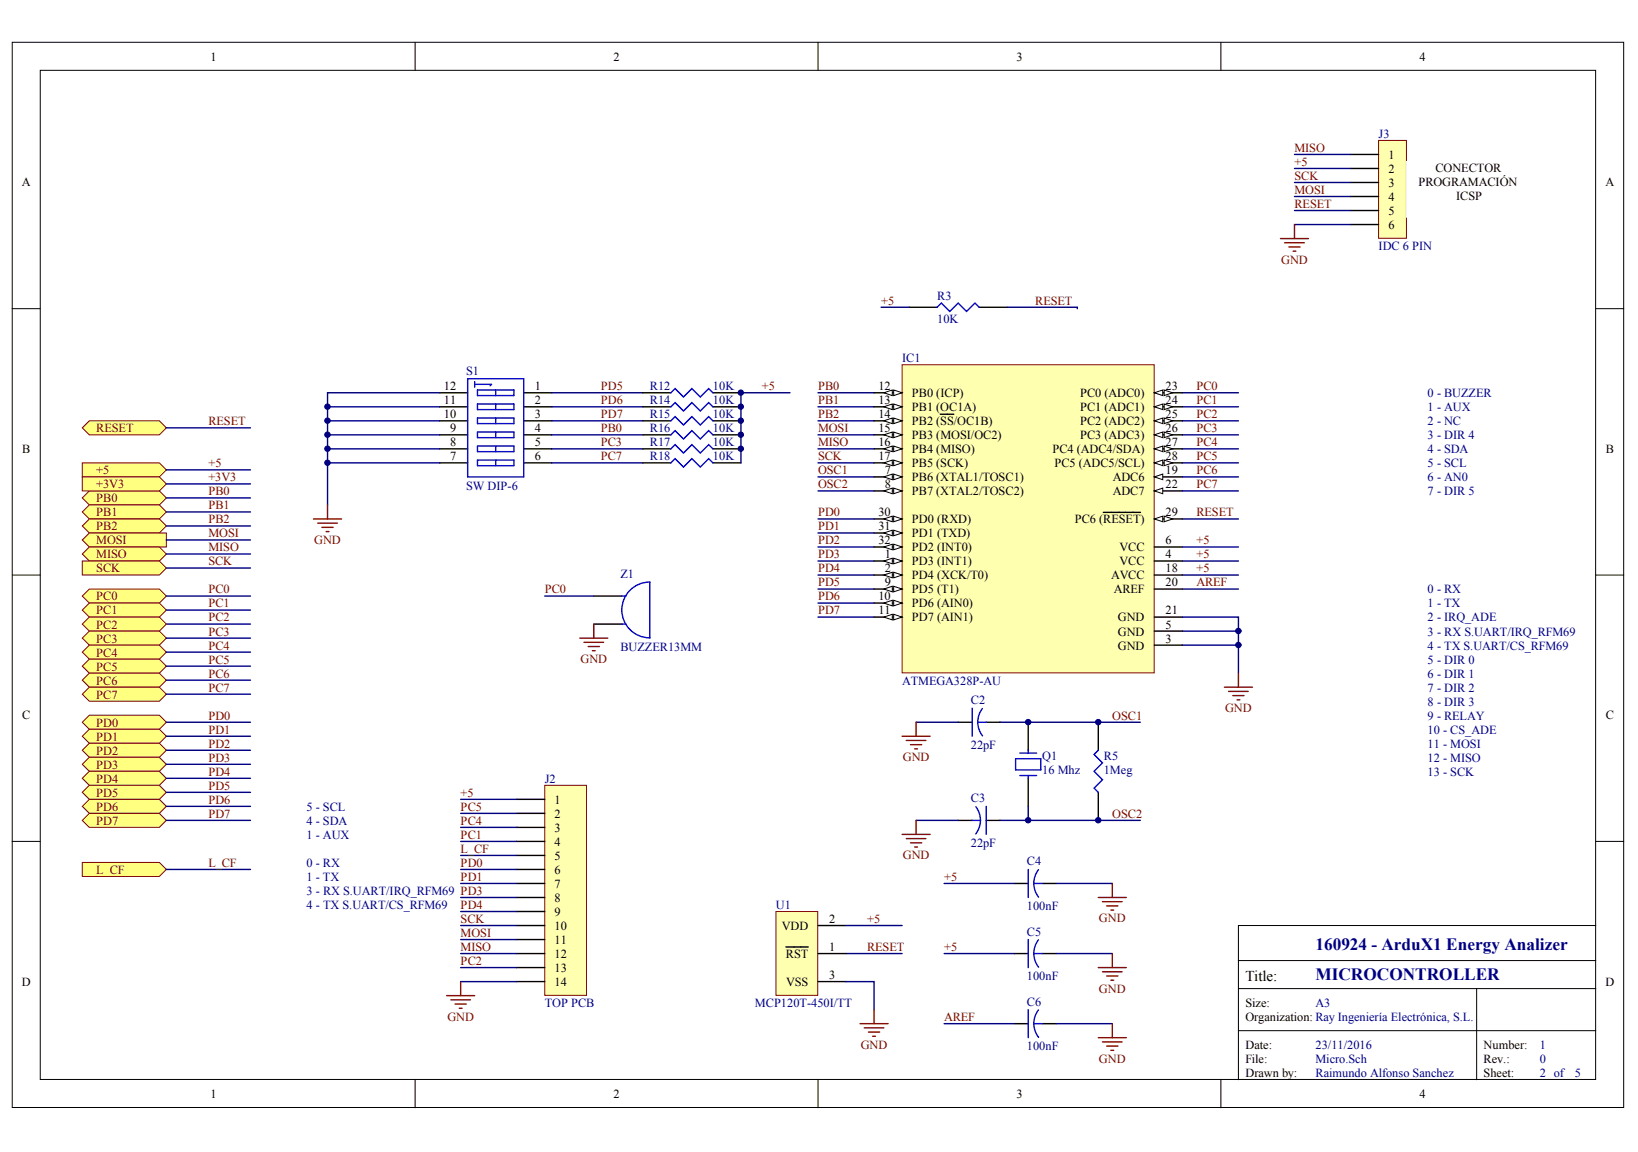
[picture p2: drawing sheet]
<svg xmlns="http://www.w3.org/2000/svg" width="289mm" height="203mm" viewBox="0 0 289 203" stroke-linecap="round" stroke-linejoin="round" font-family="sans-serif">
<defs><g id="words">
<g font-size="3" fill="#000080">
<text x="232" y="167.5">160924 - ArduX1 Energy Analizer</text>
<text x="232" y="172.9">MICROCONTROLLER</text>
</g>
<text font-size="2.6" x="219.7" y="173">Title:</text>
<g font-size="2.2">
<text x="37.2" y="10.7">1</text>
<text x="108.2" y="10.7">2</text>
<text x="179.3" y="10.7">3</text>
<text x="250.4" y="10.7">4</text>
<text x="244.9" y="28">1</text>
<text x="3.9" y="32.9">A</text>
<text x="244.9" y="30.5">2</text>
<text x="244.9" y="33">3</text>
<text x="244.9" y="35.4">4</text>
<text x="250.2" y="32.8">PROGRAMACIÓN</text>
<text x="253.2" y="30.4">CONECTOR</text>
<text x="256.9" y="35.2">ICSP</text>
<text x="283.2" y="32.9">A</text>
<text x="244.9" y="37.9">5</text>
<text x="244.9" y="40.4">6</text>
<text x="78.3" y="68.8">12</text>
<text x="78.3" y="71.3">11</text>
<text x="94.4" y="68.8">1</text>
<text x="94.4" y="71.3">2</text>
<text x="154.9" y="68.8">12</text>
<text x="154.9" y="71.3">13</text>
<text x="160.9" y="70.1">PB0 (ICP)</text>
<text x="190.5" y="70.1">PC0 (ADC0)</text>
<text x="205.6" y="68.8">23</text>
<text x="205.6" y="71.3">24</text>
<text x="78.3" y="73.8">10</text>
<text x="79.4" y="76.2">9</text>
<text x="94.4" y="73.8">3</text>
<text x="94.4" y="76.2">4</text>
<text x="154.9" y="73.8">14</text>
<text x="154.9" y="76.2">15</text>
<text x="160.9" y="72.5">PB1 (OC1A)</text>
<text x="160.9" y="75">PB2 (SS/OC1B)</text>
<text x="160.9" y="77.5">PB3 (MOSI/OC2)</text>
<text x="190.5" y="72.5">PC1 (ADC1)</text>
<text x="190.5" y="75">PC2 (ADC2)</text>
<text x="190.5" y="77.5">PC3 (ADC3)</text>
<text x="205.6" y="73.8">25</text>
<text x="205.6" y="76.2">26</text>
<text x="3.9" y="79.9">B</text>
<text x="79.4" y="78.7">8</text>
<text x="79.4" y="81.2">7</text>
<text x="94.4" y="78.7">5</text>
<text x="94.4" y="81.2">6</text>
<text x="154.9" y="78.7">16</text>
<text x="154.9" y="81.2">17</text>
<text x="156.1" y="83.7">7</text>
<text x="160.9" y="80">PB4 (MISO)</text>
<text x="160.9" y="82.4">PB5 (SCK)</text>
<text x="185.6" y="80">PC4 (ADC4/SDA)</text>
<text x="186" y="82.4">PC5 (ADC5/SCL)</text>
<text x="205.6" y="78.7">27</text>
<text x="205.6" y="81.2">28</text>
<text x="205.6" y="83.7">19</text>
<text x="283.2" y="79.9">B</text>
<text x="156.1" y="86.1">8</text>
<text x="160.9" y="84.9">PB6 (XTAL1/TOSC1)</text>
<text x="160.9" y="87.4">PB7 (XTAL2/TOSC2)</text>
<text x="196.3" y="84.9">ADC6</text>
<text x="196.3" y="87.4">ADC7</text>
<text x="205.6" y="86.1">22</text>
<text x="154.9" y="91.1">30</text>
<text x="154.9" y="93.6">31</text>
<text x="160.9" y="92.3">PD0 (RXD)</text>
<text x="160.9" y="94.8">PD1 (TXD)</text>
<text x="189.6" y="92.3">PC6 (RESET)</text>
<text x="205.6" y="91.1">29</text>
<text x="154.9" y="96">32</text>
<text x="156.1" y="98.5">1</text>
<text x="156.1" y="101">2</text>
<text x="160.9" y="97.3">PD2 (INT0)</text>
<text x="160.9" y="99.7">PD3 (INT1)</text>
<text x="197.5" y="97.3">VCC</text>
<text x="197.5" y="99.7">VCC</text>
<text x="205.6" y="96">6</text>
<text x="205.6" y="101">18</text>
<text x="205.6" y="98.5">4</text>
<text x="154.9" y="105.9">10</text>
<text x="156.1" y="103.4">9</text>
<text x="160.9" y="102.2">PD4 (XCK/T0)</text>
<text x="160.9" y="104.7">PD5 (T1)</text>
<text x="160.9" y="107.2">PD6 (AIN0)</text>
<text x="196" y="102.2">AVCC</text>
<text x="196.5" y="104.7">AREF</text>
<text x="205.6" y="103.4">20</text>
<text x="154.9" y="108.4">11</text>
<text x="160.9" y="109.6">PD7 (AIN1)</text>
<text x="197.2" y="112.1">GND</text>
<text x="197.2" y="109.6">GND</text>
<text x="205.6" y="110.9">5</text>
<text x="205.6" y="108.4">21</text>
<text x="205.6" y="113.3">3</text>
<text x="197.2" y="114.6">GND</text>
<text x="3.9" y="126.9">C</text>
<text x="283.2" y="126.9">C</text>
<text x="97.8" y="141.8">1</text>
<text x="97.8" y="144.2">2</text>
<text x="97.8" y="146.7">3</text>
<text x="97.8" y="149.2">4</text>
<text x="97.8" y="151.7">5</text>
<text x="97.8" y="154.1">6</text>
<text x="97.8" y="156.6">7</text>
<text x="97.8" y="159.1">8</text>
<text x="97.8" y="161.6">9</text>
<text x="97.8" y="164">10</text>
<text x="97.8" y="166.5">11</text>
<text x="137.9" y="164">VDD</text>
<text x="146.3" y="167.7">1</text>
<text x="146.3" y="162.8">2</text>
<text x="3.9" y="173.8">D</text>
<text x="97.8" y="169">12</text>
<text x="97.8" y="171.4">13</text>
<text x="97.8" y="173.9">14</text>
<text x="138.6" y="169">RST</text>
<text x="138.7" y="173.9">VSS</text>
<text x="146.3" y="172.7">3</text>
<text x="283.2" y="173.8">D</text>
<text x="219.7" y="177.6">Size:</text>
<text x="219.7" y="180.1">Organization: Ray Ingeniería Electrónica, S.L.</text>
<text x="219.7" y="185">Date:</text>
<text x="261.7" y="185">Number:</text>
<text x="219.7" y="187.5">File:</text>
<text x="219.7" y="190">Drawn by:</text>
<text x="261.7" y="190">Sheet:</text>
<text x="261.7" y="187.5">Rev.:</text>
<text x="37.2" y="193.7">1</text>
<text x="108.2" y="193.7">2</text>
<text x="179.3" y="193.7">3</text>
<text x="250.4" y="193.7">4</text>
</g>
<g font-size="2.2" fill="#800000">
<text x="228.3" y="29.3">+5</text>
<text x="228.3" y="26.8">MISO</text>
<text x="228.3" y="31.7">SCK</text>
<text x="228.3" y="34.2">MOSI</text>
<text x="228.3" y="36.7">RESET</text>
<text x="226" y="46.5">GND</text>
<text x="155.4" y="53.7">+5</text>
<text x="182.6" y="53.7">RESET</text>
<text x="106" y="71.3">PD6</text>
<text x="106" y="68.8">PD5</text>
<text x="134.4" y="68.8">+5</text>
<text x="144.3" y="68.8">PB0</text>
<text x="144.3" y="71.3">PB1</text>
<text x="211" y="68.8">PC0</text>
<text x="211" y="71.3">PC1</text>
<text x="17" y="76.2">RESET</text>
<text x="36.8" y="75">RESET</text>
<text x="106" y="76.2">PB0</text>
<text x="106" y="73.8">PD7</text>
<text x="144.3" y="73.8">PB2</text>
<text x="144.3" y="76.2">MOSI</text>
<text x="211" y="73.8">PC2</text>
<text x="211" y="76.2">PC3</text>
<text x="17" y="83.7">+5</text>
<text x="36.8" y="82.4">+5</text>
<text x="106" y="78.7">PC3</text>
<text x="106" y="81.2">PC7</text>
<text x="144.3" y="83.7">OSC1</text>
<text x="144.3" y="78.7">MISO</text>
<text x="144.3" y="81.2">SCK</text>
<text x="211" y="78.7">PC4</text>
<text x="211" y="81.2">PC5</text>
<text x="211" y="83.7">PC6</text>
<text x="17" y="88.6">PB0</text>
<text x="17" y="86.1">+3V3</text>
<text x="36.8" y="87.4">PB0</text>
<text x="36.8" y="89.8">PB1</text>
<text x="36.8" y="84.9">+3V3</text>
<text x="144.3" y="86.1">OSC2</text>
<text x="211" y="86.1">PC7</text>
<text x="17" y="91.1">PB1</text>
<text x="17" y="93.6">PB2</text>
<text x="36.8" y="94.8">MOSI</text>
<text x="36.8" y="92.3">PB2</text>
<text x="55.4" y="96">GND</text>
<text x="144.3" y="91.1">PD0</text>
<text x="144.3" y="93.6">PD1</text>
<text x="211" y="91.1">RESET</text>
<text x="17" y="96">MOSI</text>
<text x="17" y="98.5">MISO</text>
<text x="17" y="101">SCK</text>
<text x="36.8" y="99.7">SCK</text>
<text x="36.8" y="97.3">MISO</text>
<text x="144.3" y="96">PD2</text>
<text x="144.3" y="98.5">PD3</text>
<text x="144.3" y="101">PD4</text>
<text x="211" y="98.5">+5</text>
<text x="211" y="101">+5</text>
<text x="211" y="96">+5</text>
<text x="17" y="105.9">PC0</text>
<text x="36.8" y="104.7">PC0</text>
<text x="36.8" y="107.2">PC1</text>
<text x="96.1" y="104.7">PC0</text>
<text x="144.3" y="103.4">PD5</text>
<text x="144.3" y="105.9">PD6</text>
<text x="211" y="103.4">AREF</text>
<text x="17" y="108.4">PC1</text>
<text x="17" y="110.9">PC2</text>
<text x="17" y="113.3">PC3</text>
<text x="36.8" y="109.6">PC2</text>
<text x="36.8" y="112.1">PC3</text>
<text x="144.3" y="108.4">PD7</text>
<text x="17" y="115.8">PC4</text>
<text x="17" y="118.3">PC5</text>
<text x="36.8" y="114.6">PC4</text>
<text x="36.8" y="117">PC5</text>
<text x="36.8" y="119.5">PC6</text>
<text x="102.4" y="117">GND</text>
<text x="17" y="120.8">PC6</text>
<text x="17" y="123.2">PC7</text>
<text x="36.8" y="122">PC7</text>
<text x="216.1" y="125.6">GND</text>
<text x="17" y="128.2">PD0</text>
<text x="17" y="130.6">PD1</text>
<text x="36.8" y="126.9">PD0</text>
<text x="36.8" y="129.4">PD1</text>
<text x="36.8" y="131.9">PD2</text>
<text x="196.2" y="126.9">OSC1</text>
<text x="17" y="133.1">PD2</text>
<text x="17" y="135.6">PD3</text>
<text x="36.8" y="134.4">PD3</text>
<text x="36.8" y="136.8">PD4</text>
<text x="159.2" y="134.3">GND</text>
<text x="17" y="138.1">PD4</text>
<text x="17" y="140.5">PD5</text>
<text x="17" y="143">PD6</text>
<text x="36.8" y="139.3">PD5</text>
<text x="36.8" y="141.8">PD6</text>
<text x="81.3" y="143">PC5</text>
<text x="81.3" y="140.5">+5</text>
<text x="17" y="145.5">PD7</text>
<text x="36.8" y="144.2">PD7</text>
<text x="81.3" y="145.5">PC4</text>
<text x="81.3" y="148">PC1</text>
<text x="196.2" y="144.2">OSC2</text>
<text x="17" y="154.1">L_CF</text>
<text x="36.8" y="152.9">L_CF</text>
<text x="81.3" y="152.9">PD0</text>
<text x="81.3" y="155.4">PD1</text>
<text x="81.3" y="150.4">L_CF</text>
<text x="159.2" y="151.6">GND</text>
<text x="166.5" y="155.4">+5</text>
<text x="81.3" y="160.3">PD4</text>
<text x="81.3" y="162.8">SCK</text>
<text x="81.3" y="165.3">MOSI</text>
<text x="81.3" y="167.7">MISO</text>
<text x="152.9" y="167.7">RESET</text>
<text x="152.9" y="162.8">+5</text>
<text x="166.5" y="167.7">+5</text>
<text x="193.8" y="162.7">GND</text>
<text x="81.3" y="170.2">PC2</text>
<text x="193.8" y="175.1">GND</text>
<text x="78.9" y="180">GND</text>
<text x="151.8" y="185">GND</text>
<text x="166.5" y="180.1">AREF</text>
<text x="193.8" y="187.4">GND</text>
</g>
<g font-size="2.2" fill="#000080">
<text x="243.2" y="24.3">J3</text>
<text x="243.2" y="44.1">IDC 6 PIN</text>
<text x="165.3" y="53">R3</text>
<text x="165.3" y="57">10K</text>
<text x="159.1" y="63.9">IC1</text>
<text x="82.2" y="66.1">S1</text>
<text x="114.6" y="68.8">R12</text>
<text x="114.6" y="71.3">R14</text>
<text x="125.7" y="68.8">10K</text>
<text x="125.7" y="71.3">10K</text>
<text x="251.8" y="70.1">0 - BUZZER</text>
<text x="114.6" y="73.8">R15</text>
<text x="114.6" y="76.2">R16</text>
<text x="125.7" y="73.8">10K</text>
<text x="125.7" y="76.2">10K</text>
<text x="251.8" y="72.5">1 - AUX</text>
<text x="251.8" y="75">2 - NC</text>
<text x="251.8" y="77.5">3 - DIR 4</text>
<text x="114.6" y="78.7">R17</text>
<text x="114.6" y="81.2">R18</text>
<text x="125.7" y="78.7">10K</text>
<text x="125.7" y="81.2">10K</text>
<text x="251.8" y="80">4 - SDA</text>
<text x="251.8" y="82.4">5 - SCL</text>
<text x="82.2" y="86.4">SW DIP-6</text>
<text x="251.8" y="84.9">6 - AN0</text>
<text x="251.8" y="87.4">7 - DIR 5</text>
<text x="109.4" y="102">Z1</text>
<text x="251.8" y="104.7">0 - RX</text>
<text x="251.8" y="107.2">1 - TX</text>
<text x="251.8" y="109.6">2 - IRQ_ADE</text>
<text x="251.8" y="112.1">3 - RX S.UART/IRQ_RFM69</text>
<text x="109.4" y="114.8">BUZZER13MM</text>
<text x="251.8" y="114.6">4 - TX S.UART/CS_RFM69</text>
<text x="251.8" y="117">5 - DIR 0</text>
<text x="251.8" y="119.5">6 - DIR 1</text>
<text x="159.1" y="120.8">ATMEGA328P-AU</text>
<text x="171.2" y="124.2">C2</text>
<text x="251.8" y="122">7 - DIR 2</text>
<text x="251.8" y="124.5">8 - DIR 3</text>
<text x="251.8" y="126.9">9 - RELAY</text>
<text x="251.8" y="129.4">10 - CS_ADE</text>
<text x="251.8" y="131.9">11 - MOSI</text>
<text x="171.2" y="132.1">22pF</text>
<text x="183.8" y="134.1">Q1</text>
<text x="183.8" y="136.6">16 Mhz</text>
<text x="194.7" y="134.1">R5</text>
<text x="194.7" y="136.6">1Meg</text>
<text x="251.8" y="134.4">12 - MISO</text>
<text x="251.8" y="136.8">13 - SCK</text>
<text x="54.1" y="143">5 - SCL</text>
<text x="96.1" y="138.1">J2</text>
<text x="171.2" y="141.5">C3</text>
<text x="54.1" y="145.5">4 - SDA</text>
<text x="54.1" y="148">1 - AUX</text>
<text x="171.2" y="149.4">22pF</text>
<text x="54.1" y="152.9">0 - RX</text>
<text x="54.1" y="155.4">1 - TX</text>
<text x="181.1" y="152.7">C4</text>
<text x="54.1" y="157.8">3 - RX S.UART/IRQ_RFM69 PD3</text>
<text x="54.1" y="160.3">4 - TX S.UART/CS_RFM69</text>
<text x="136.9" y="160.3">U1</text>
<text x="181.1" y="160.6">100nF</text>
<text x="181.1" y="165">C5</text>
<text x="181.1" y="172.9">100nF</text>
<text x="96.1" y="177.6">TOP PCB</text>
<text x="133.2" y="177.6">MCP120T-450I/TT</text>
<text x="181.1" y="177.4">C6</text>
<text x="232" y="177.6">A3</text>
<text x="181.1" y="185.3">100nF</text>
<text x="232" y="185">23/11/2016</text>
<text x="271.6" y="185">1</text>
<text x="232" y="187.5">Micro.Sch</text>
<text x="232" y="190">Raimundo Alfonso Sanchez</text>
<text x="271.6" y="187.5">0</text>
<text x="271.6" y="190">2 of</text>
<text x="277.8" y="190">5</text>
</g>
</g></defs>
<g fill="#fff" stroke="#000" stroke-width=".18">
<path d="M2.2 7.5h284.2v187.9h-284.2z"/>
<path d="M7.1 12.4h274.4v178h-274.4z"/>
</g>
<g fill="none" stroke="#000" stroke-width=".18">
<path d="M73.2 7.5v4.9M144.3 7.5v4.9M215.4 7.5v4.9M2.2 54.4h4.9M281.5 54.4h4.9M2.2 101.4h4.9M281.5 101.4h4.9M2.2 148.4h4.9M281.5 148.4h4.9M218.4 174.4h63.1M281.5 169.4h-63.1v21.1M73.2 190.5v4.9"/>
<path d="M144.3 190.5v4.9M215.4 190.5v4.9M218.4 181.8h63.1M260.5 181.8v8.7"/>
</g>
<path d="M169 127.4h2.5M174 127.4h2.4M181.4 127.4v4.9M181.4 137.3v4.9M169 144.7h2.5M174 144.7h2.4M178.9 155.8h2.5M183.8 155.8h2.5" fill="none" stroke="#000" stroke-width=".25"/>
<g fill="none" stroke="#00f" stroke-width=".25">
<path d="M171.5 124.9v5M172.5 127.4h1.5M172.5 127.4a3.9 3.9 0 0 0 .8 2.4M173.3 125a3.9 3.9 0 0 0-.8 2.4M179.1 133.8h4.5v2h-4.5zM179.9 132.8h2.9M179.9 136.8h2.9M181.4 132.3v.5M181.4 136.8v.5M171.5 144.7h1.5M172.1 142.3a3.9 3.9 0 0 1 .8 2.4M172.9 144.7a3.9 3.9 0 0 1-.8 2.4"/>
<path d="M174 142.2v5M181.4 153.4v4.9M182.4 155.8h1.4M182.4 155.8a3.9 3.9 0 0 0 .8 2.4M183.2 153.4a3.9 3.9 0 0 0-.8 2.4"/>
</g>
<path d="M161.6 127.4h7.4M176.4 127.4h24.7M161.6 144.7h7.4M166.5 155.8h12.4M186.3 155.8h9.9" fill="none" stroke="#000080" stroke-width=".25"/>
<path d="M243.2 24.8h4.9v17.2h-4.9z" fill="#ffffb0" stroke="#800000" stroke-width=".18"/>
<path d="M238.2 27.2h5M238.2 29.7h5M238.2 32.2h5M238.2 34.7h5M238.2 37.1h5M238.2 39.6h5M160.4 54.2h4.9M172.7 54.2h5M178.9 168.2h2.5M183.8 168.2h2.5M178.9 180.6h2.5M183.8 180.6h2.5" fill="none" stroke="#000" stroke-width=".25"/>
<g fill="none" stroke="#000080" stroke-width=".25">
<path d="M228.3 29.7h9.9M228.3 32.2h9.9M228.3 34.7h9.9M228.3 37.1h9.9M228.3 39.6h9.9M228.3 27.2h9.9M155.4 54.2h5M144.3 69.3h9.9M144.3 71.8h9.9M144.3 74.2h9.9M208.6 69.3h9.8M208.6 71.8h9.8"/>
<path d="M208.6 74.2h9.8M208.6 76.7h9.8M208.6 79.2h9.8M144.3 99h9.9M144.3 96.5h9.9M144.3 81.6h9.9M144.3 84.1h9.9M144.3 86.6h9.9M208.6 91.5h9.8M208.6 99h9.8M208.6 81.6h9.8M29.3 110.1h14.9"/>
<path d="M144.3 101.4h9.9M144.3 103.9h9.9M144.3 106.4h9.9M144.3 108.8h9.9M208.6 111.3h9.8v2.5h-9.8M208.6 101.4h9.8M208.6 103.9h9.8M218.4 113.8v4.9M176.4 144.7h24.7M181.4 142.2v2.5M166.5 168.2h12.4M186.3 168.2h9.9"/>
<path d="M166.5 180.6h12.4M186.3 180.6h9.9"/>
</g>
<path d="M248.1 28.5h22.2v9.8h-22.2z" fill="#fff" stroke="#fff" stroke-width=".18"/>
<path d="M165.3 54.2l.7-.7 1.5 1.4 1.5-1.4 1.5 1.4 1.5-1.4 .7 .7M181.4 165.7v5M181.4 178.1v4.9M182.4 168.2h1.4M182.4 168.2a3.9 3.9 0 0 0 .8 2.4M183.2 165.8a3.9 3.9 0 0 0-.8 2.4M183.2 178.1a3.9 3.9 0 0 0-.8 2.5M182.4 180.6h1.4M182.4 180.6a3.9 3.9 0 0 0 .8 2.4" fill="none" stroke="#00f" stroke-width=".25"/>
<path d="M14.5 81.6h13.6l1.2 1.3-1.2 1.2h-13.6z" fill-rule="evenodd" fill="#ffff80" stroke="#800000" stroke-width=".18"/>
<path d="M29.3 82.9h14.9" fill="none" stroke="#000080" stroke-width=".25"/>
<path d="M15.8 86.6h12.3l1.2 1.2-1.2 1.3h-12.3l-1.3-1.3z" fill-rule="evenodd" fill="#ffff80" stroke="#800000" stroke-width=".18"/>
<path d="M29.3 87.8h14.9" fill="none" stroke="#000080" stroke-width=".25"/>
<path d="M15.8 89.1h12.3l1.2 1.2-1.2 1.2h-12.3l-1.3-1.2z" fill-rule="evenodd" fill="#ffff80" stroke="#800000" stroke-width=".18"/>
<path d="M29.3 90.3h14.9" fill="none" stroke="#000080" stroke-width=".25"/>
<path d="M15.8 91.5h12.3l1.2 1.3-1.2 1.2h-12.3l-1.3-1.2z" fill-rule="evenodd" fill="#ffff80" stroke="#800000" stroke-width=".18"/>
<path d="M29.3 92.8h14.9" fill="none" stroke="#000080" stroke-width=".25"/>
<path d="M15.8 94h13.5v2.5h-13.5l-1.3-1.3z" fill-rule="evenodd" fill="#ffff80" stroke="#800000" stroke-width=".18"/>
<path d="M29.3 95.2h14.9" fill="none" stroke="#000080" stroke-width=".25"/>
<path d="M15.8 96.5h12.3l1.2 1.2-1.2 1.3h-12.3l-1.3-1.3z" fill-rule="evenodd" fill="#ffff80" stroke="#800000" stroke-width=".18"/>
<path d="M29.3 97.7h14.9" fill="none" stroke="#000080" stroke-width=".25"/>
<path d="M14.5 99h13.6l1.2 1.2-1.2 1.2h-13.6z" fill-rule="evenodd" fill="#ffff80" stroke="#800000" stroke-width=".18"/>
<path d="M29.3 100.2h14.9" fill="none" stroke="#000080" stroke-width=".25"/>
<path d="M15.8 103.9h12.3l1.2 1.2-1.2 1.3h-12.3l-1.3-1.3z" fill-rule="evenodd" fill="#ffff80" stroke="#800000" stroke-width=".18"/>
<path d="M29.3 105.1h14.9" fill="none" stroke="#000080" stroke-width=".25"/>
<path d="M15.8 106.4h12.3l1.2 1.2-1.2 1.2h-12.3l-1.3-1.2z" fill-rule="evenodd" fill="#ffff80" stroke="#800000" stroke-width=".18"/>
<path d="M29.3 107.6h14.9" fill="none" stroke="#000080" stroke-width=".25"/>
<g fill="#ffff80" stroke="#800000" stroke-width=".18">
<path d="M15.8 108.8h12.3l1.2 1.3-1.2 1.2h-12.3l-1.3-1.2z" fill-rule="evenodd"/>
<path d="M15.8 111.3h12.3l1.2 1.3-1.2 1.2h-12.3l-1.3-1.2z" fill-rule="evenodd"/>
</g>
<path d="M29.3 112.6h14.9" fill="none" stroke="#000080" stroke-width=".25"/>
<g fill="#ffff80" stroke="#800000" stroke-width=".18">
<path d="M15.8 113.8h12.3l1.2 1.2-1.2 1.3h-12.3l-1.3-1.3z" fill-rule="evenodd"/>
<path d="M15.8 116.3h12.3l1.2 1.2-1.2 1.2h-12.3l-1.3-1.2z" fill-rule="evenodd"/>
<path d="M15.8 126.2h12.3l1.2 1.2-1.2 1.2h-12.3l-1.3-1.2z" fill-rule="evenodd"/>
</g>
<path d="M29.3 127.4h14.9" fill="none" stroke="#000080" stroke-width=".25"/>
<path d="M15.8 128.6h12.3l1.2 1.3-1.2 1.2h-12.3l-1.3-1.2z" fill-rule="evenodd" fill="#ffff80" stroke="#800000" stroke-width=".18"/>
<path d="M29.3 129.9h14.9" fill="none" stroke="#000080" stroke-width=".25"/>
<g fill="#ffff80" stroke="#800000" stroke-width=".18">
<path d="M15.8 131.1h12.3l1.2 1.2-1.2 1.3h-12.3l-1.3-1.3z" fill-rule="evenodd"/>
<path d="M15.8 133.6h12.3l1.2 1.2-1.2 1.3h-12.3l-1.3-1.3z" fill-rule="evenodd"/>
</g>
<path d="M29.3 134.8h14.9" fill="none" stroke="#000080" stroke-width=".25"/>
<path d="M15.8 136.1h12.3l1.2 1.2-1.2 1.2h-12.3l-1.3-1.2z" fill-rule="evenodd" fill="#ffff80" stroke="#800000" stroke-width=".18"/>
<path d="M29.3 137.3h14.9" fill="none" stroke="#000080" stroke-width=".25"/>
<path d="M15.8 138.5h12.3l1.2 1.3-1.2 1.2h-12.3l-1.3-1.2z" fill-rule="evenodd" fill="#ffff80" stroke="#800000" stroke-width=".18"/>
<path d="M29.3 139.8h14.9" fill="none" stroke="#000080" stroke-width=".25"/>
<path d="M15.8 141h12.3l1.2 1.2-1.2 1.3h-12.3l-1.3-1.3z" fill-rule="evenodd" fill="#ffff80" stroke="#800000" stroke-width=".18"/>
<path d="M29.3 142.2h14.9" fill="none" stroke="#000080" stroke-width=".25"/>
<path d="M15.8 143.5h12.3l1.2 1.2-1.2 1.2h-12.3l-1.3-1.2z" fill-rule="evenodd" fill="#ffff80" stroke="#800000" stroke-width=".18"/>
<path d="M29.3 115h14.9M29.3 117.5h14.9M29.3 132.3h14.9M29.3 144.7h14.9" fill="none" stroke="#000080" stroke-width=".25"/>
<path d="M159.1 64.3h44.5v54.4h-44.5z" fill="#ffffb0" stroke="#800000" stroke-width=".18"/>
<path d="M203.6 91.5h5" fill="none" stroke="#000" stroke-width=".25"/>
<g fill="#fff" stroke="#000" stroke-width=".18">
<path d="M203.6 91.5l1.5-.5v1z"/>
<path d="M205.3 91l1.5 .5-1.5 .5z"/>
</g>
<path d="M154.2 91.5h4.9M194.6 90.4h6.6" fill="none" stroke="#000" stroke-width=".25"/>
<g fill="#fff" stroke="#000" stroke-width=".18">
<path d="M157.6 91l1.5 .5-1.5 .5z"/>
<path d="M155.9 91.5l1.5-.5v1z"/>
</g>
<path d="M154.2 94h4.9" fill="none" stroke="#000" stroke-width=".25"/>
<g fill="#fff" stroke="#000" stroke-width=".18">
<path d="M157.6 93.5l1.5 .5-1.5 .5z"/>
<path d="M155.9 94l1.5-.5v1z"/>
</g>
<path d="M154.2 96.5h4.9" fill="none" stroke="#000" stroke-width=".25"/>
<g fill="#fff" stroke="#000" stroke-width=".18">
<path d="M157.6 96l1.5 .5-1.5 .5z"/>
<path d="M155.9 96.5l1.5-.5v1z"/>
</g>
<path d="M154.2 99h4.9" fill="none" stroke="#000" stroke-width=".25"/>
<g fill="#fff" stroke="#000" stroke-width=".18">
<path d="M157.6 98.5l1.5 .5-1.5 .5z"/>
<path d="M155.9 99l1.5-.5v1z"/>
</g>
<path d="M154.2 101.4h4.9" fill="none" stroke="#000" stroke-width=".25"/>
<g fill="#fff" stroke="#000" stroke-width=".18">
<path d="M157.6 100.9l1.5 .5-1.5 .5z"/>
<path d="M155.9 101.4l1.5-.5v1z"/>
</g>
<path d="M154.2 84.1h4.9M203.6 96.5h5M203.6 111.3h5" fill="none" stroke="#000" stroke-width=".25"/>
<g fill="#fff" stroke="#000" stroke-width=".18">
<path d="M157.6 83.6l1.5 .5-1.5 .5z"/>
<path d="M155.9 84.1l1.5-.5v1z"/>
</g>
<path d="M154.2 86.6h4.9" fill="none" stroke="#000" stroke-width=".25"/>
<g fill="#fff" stroke="#000" stroke-width=".18">
<path d="M157.6 86.1l1.5 .5-1.5 .5z"/>
<path d="M155.9 86.6l1.5-.5v1z"/>
</g>
<path d="M154.2 103.9h4.9" fill="none" stroke="#000" stroke-width=".25"/>
<g fill="#fff" stroke="#000" stroke-width=".18">
<path d="M157.6 103.4l1.5 .5-1.5 .5z"/>
<path d="M155.9 103.9l1.5-.5v1z"/>
</g>
<path d="M154.2 106.4h4.9" fill="none" stroke="#000" stroke-width=".25"/>
<g fill="#fff" stroke="#000" stroke-width=".18">
<path d="M157.6 105.9l1.5 .5-1.5 .5z"/>
<path d="M155.9 106.4l1.5-.5v1z"/>
</g>
<path d="M154.2 108.8h4.9" fill="none" stroke="#000" stroke-width=".25"/>
<g fill="#fff" stroke="#000" stroke-width=".18">
<path d="M157.6 108.4l1.5 .4-1.5 .5z"/>
<path d="M155.9 108.8l1.5-.4v.9z"/>
</g>
<path d="M154.2 69.3h4.9" fill="none" stroke="#000" stroke-width=".25"/>
<g fill="#fff" stroke="#000" stroke-width=".18">
<path d="M157.6 68.8l1.5 .5-1.5 .5z"/>
<path d="M155.9 69.3l1.5-.5v1z"/>
</g>
<path d="M154.2 71.8h4.9" fill="none" stroke="#000" stroke-width=".25"/>
<g fill="#fff" stroke="#000" stroke-width=".18">
<path d="M157.6 71.3l1.5 .5-1.5 .4z"/>
<path d="M155.9 71.8l1.5-.5v.9z"/>
</g>
<path d="M154.2 74.2h4.9" fill="none" stroke="#000" stroke-width=".25"/>
<g fill="#fff" stroke="#000" stroke-width=".18">
<path d="M157.6 73.7l1.5 .5-1.5 .5z"/>
<path d="M155.9 74.2l1.5-.5v1z"/>
</g>
<path d="M154.2 76.7h4.9M165.9 73.1h2.3" fill="none" stroke="#000" stroke-width=".25"/>
<g fill="#fff" stroke="#000" stroke-width=".18">
<path d="M157.6 76.2l1.5 .5-1.5 .5z"/>
<path d="M155.9 76.7l1.5-.5v1z"/>
</g>
<path d="M154.2 79.2h4.9" fill="none" stroke="#000" stroke-width=".25"/>
<g fill="#fff" stroke="#000" stroke-width=".18">
<path d="M157.6 78.7l1.5 .5-1.5 .5z"/>
<path d="M155.9 79.2l1.5-.5v1z"/>
</g>
<path d="M154.2 81.6h4.9" fill="none" stroke="#000" stroke-width=".25"/>
<g fill="#fff" stroke="#000" stroke-width=".18">
<path d="M157.6 81.2l1.5 .4-1.5 .5z"/>
<path d="M155.9 81.6l1.5-.4v.9z"/>
</g>
<path d="M203.6 69.3h5M203.6 101.4h5M203.6 103.9h5M203.6 108.8h5" fill="none" stroke="#000" stroke-width=".25"/>
<g fill="#fff" stroke="#000" stroke-width=".18">
<path d="M203.6 69.3l1.5-.5v1z"/>
<path d="M205.3 68.8l1.5 .5-1.5 .5z"/>
</g>
<path d="M203.6 71.8h5" fill="none" stroke="#000" stroke-width=".25"/>
<g fill="#fff" stroke="#000" stroke-width=".18">
<path d="M203.6 71.8l1.5-.5v.9z"/>
<path d="M205.3 71.3l1.5 .5-1.5 .4z"/>
</g>
<path d="M203.6 74.2h5" fill="none" stroke="#000" stroke-width=".25"/>
<g fill="#fff" stroke="#000" stroke-width=".18">
<path d="M203.6 74.2l1.5-.5v1z"/>
<path d="M205.3 73.7l1.5 .5-1.5 .5z"/>
</g>
<path d="M203.6 76.7h5" fill="none" stroke="#000" stroke-width=".25"/>
<g fill="#fff" stroke="#000" stroke-width=".18">
<path d="M203.6 76.7l1.5-.5v1z"/>
<path d="M205.3 76.2l1.5 .5-1.5 .5z"/>
</g>
<path d="M203.6 79.2h5" fill="none" stroke="#000" stroke-width=".25"/>
<g fill="#fff" stroke="#000" stroke-width=".18">
<path d="M203.6 79.2l1.5-.5v1z"/>
<path d="M205.3 78.7l1.5 .5-1.5 .5z"/>
</g>
<path d="M203.6 81.6h5" fill="none" stroke="#000" stroke-width=".25"/>
<g fill="#fff" stroke="#000" stroke-width=".18">
<path d="M203.6 81.6l1.5-.4v.9z"/>
<path d="M205.3 81.2l1.5 .4-1.5 .5z"/>
</g>
<path d="M203.6 99h5M203.6 84.1h5M203.6 113.8h5" fill="none" stroke="#000" stroke-width=".25"/>
<path d="M203.6 84.1l1.5-.5v1z" fill="#fff" stroke="#000" stroke-width=".18"/>
<path d="M203.6 86.6h5" fill="none" stroke="#000" stroke-width=".25"/>
<path d="M203.6 86.6l1.5-.5v1z" fill="#fff" stroke="#000" stroke-width=".18"/>
<path d="M208.6 96.5h9.8M208.6 108.8h9.8v2.5" fill="none" stroke="#000080" stroke-width=".25"/>
<path d="M15.8 74.2h12.3l1.2 1.3-1.2 1.2h-12.3l-1.3-1.2z" fill-rule="evenodd" fill="#ffff80" stroke="#800000" stroke-width=".18"/>
<path d="M29.3 75.5h14.9M144.3 76.7h9.9M144.3 79.2h9.9M149.2 168.2h9.9" fill="none" stroke="#000080" stroke-width=".25"/>
<path d="M193.7 127.4v4.9M193.7 139.8v4.9" fill="none" stroke="#000" stroke-width=".25"/>
<path d="M193.7 132.3l-.7 .8 1.5 1.5-1.5 1.5 1.5 1.4-1.5 1.5 .7 .8" fill="none" stroke="#00f" stroke-width=".25"/>
<path d="M136.9 160.8h7.3v14.8h-7.3z" fill="#ffffb0" stroke="#800000" stroke-width=".18"/>
<path d="M138.6 167h4M144.3 168.2h4.9M144.3 163.3h4.9M144.3 173.1h4.9" fill="none" stroke="#000" stroke-width=".25"/>
<path d="M144.3 94h9.9M144.3 91.5h9.9M149.2 173.1h5v5M149.2 163.3h9.9" fill="none" stroke="#000080" stroke-width=".25"/>
<path d="M154.2 178.1v2.5M151.7 180.6h4.9M152.4 181.3h3.5M153.2 182h2M153.9 182.8h.5" fill="none" stroke="#800000" stroke-width=".25"/>
<path d="M15.8 118.7h12.3l1.2 1.3-1.2 1.2h-12.3l-1.3-1.2z" fill-rule="evenodd" fill="#ffff80" stroke="#800000" stroke-width=".18"/>
<path d="M29.3 120h14.9" fill="none" stroke="#000080" stroke-width=".25"/>
<path d="M15.8 121.2h12.3l1.2 1.2-1.2 1.3h-12.3l-1.3-1.3z" fill-rule="evenodd" fill="#ffff80" stroke="#800000" stroke-width=".18"/>
<path d="M29.3 122.4h14.9" fill="none" stroke="#000080" stroke-width=".25"/>
<g fill="none" stroke="#800000" stroke-width=".25">
<path d="M228.3 39.6v2.5M225.9 42.1h4.9M226.6 42.8h3.5M227.3 43.6h2M228.1 44.3h.5M218.4 118.7v2.5M159.1 129.9h5M159.9 130.6h3.4M160.6 131.4h2M161.3 132.1h.5M161.6 127.4v2.5M216 121.2h4.9"/>
<path d="M216.7 122h3.5M217.5 122.7h1.9M218.2 123.4h.5M159.1 147.2h5M159.9 147.9h3.4M160.6 148.7h2M161.3 149.4h.5M161.6 144.7v2.5M193.7 158.3h5M194.5 159h3.4M195.2 159.8h2M196.2 155.8v2.5"/>
<path d="M193.7 170.7h5M194.5 171.4h3.4M195.2 172.2h2M196 160.5h.4M196 172.9h.4M196.2 168.2v2.5M193.7 183h5M194.5 183.8h3.4M195.2 184.5h2M196 185.3h.4M196.2 180.6v2.4"/>
</g>
<path d="M260.5 174.4v7.4M281.5 163.3h-63.1v6.1" fill="none" stroke="#000" stroke-width=".18"/>
<path d="M14.5 84.1h13.6l1.2 1.3-1.2 1.2h-13.6z" fill-rule="evenodd" fill="#ffff80" stroke="#800000" stroke-width=".18"/>
<g fill="none" stroke="#000080" stroke-width=".25">
<path d="M177.7 54.2h12.3v.2M57.8 76.7h19.7M57.8 79.2h19.7M57.8 71.8h19.7M57.8 74.2h19.7M77.5 69.3h-19.7v19.8M97.3 76.7h16.1M97.3 79.2h16.1M97.3 71.8h16.1M97.3 74.2h16.1M97.3 69.3h16.1M139.3 69.3h-8.6v12.3"/>
<path d="M29.3 85.4h14.9M57.8 81.6h19.7M97.3 81.6h16.1M208.6 84.1h9.8M208.6 86.6h9.8"/>
</g>
<g fill="none" stroke="#000" stroke-width=".25">
<path d="M77.5 69.3h5M77.5 71.8h5M77.5 74.2h5M77.5 76.7h5M77.5 79.2h5M92.4 69.3h4.9M92.4 71.8h4.9M92.4 74.2h4.9M92.4 76.7h4.9M92.4 79.2h4.9M113.4 69.3h4.9M113.4 71.8h4.9"/>
<path d="M113.4 74.2h4.9M113.4 76.7h4.9M113.4 79.2h4.9M125.7 69.3h5M125.7 71.8h5M125.7 74.2h5M125.7 76.7h5M125.7 79.2h5M77.5 81.6h5M92.4 81.6h4.9M113.4 81.6h4.9M125.7 81.6h5"/>
</g>
<g fill="none" stroke="#00f" stroke-width=".25">
<path d="M82.5 66.8h9.9v17.3h-9.9zM83.7 67.8h3l-.3 .2M83.7 67.3v1M84.2 68.8h6.4v1h-6.4zM84.2 71.3h6.4v.9h-6.4zM84.2 73.7h6.4v1h-6.4zM84.2 76.2h6.4v1h-6.4zM84.2 78.7h6.4v1h-6.4zM87.4 68.8v1M87.4 71.3v.9M87.4 73.7v1M87.4 76.2v1"/>
<path d="M87.4 78.7v1M118.3 69.3l.8-.8 1.5 1.5 1.4-1.5 1.5 1.5 1.5-1.5 .7 .8M118.3 71.8l.8-.8 1.5 1.5 1.4-1.5 1.5 1.5 1.5-1.5 .7 .8M118.3 74.2l.8-.7 1.5 1.5 1.4-1.5 1.5 1.5 1.5-1.5 .7 .7M118.3 76.7l.8-.7 1.5 1.4 1.4-1.4 1.5 1.4 1.5-1.4 .7 .7M118.3 79.2l.8-.8 1.5 1.5 1.4-1.5 1.5 1.5 1.5-1.5 .7 .8M84.2 81.2h6.4v.9h-6.4zM87.4 81.2v.9M118.3 81.6l.8-.7 1.5 1.5 1.4-1.5 1.5 1.5 1.5-1.5 .7 .7"/>
</g>
<path d="M55.3 91.5h4.9M56 92.3h3.5M56.8 93h2M57.5 93.8h.5M57.8 89.1v2.4" fill="none" stroke="#800000" stroke-width=".25"/>
<path d="M96.1 138.5h7.4v37.1h-7.4z" fill="#ffffb0" stroke="#800000" stroke-width=".18"/>
<g fill="none" stroke="#000" stroke-width=".25">
<path d="M91.1 141h5M91.1 143.5h5M91.1 145.9h5M91.1 148.4h5M91.1 150.9h5M91.1 153.4h5M91.1 155.8h5M91.1 158.3h5M91.1 160.8h5M91.1 163.3h5M91.1 165.7h5M91.1 168.2h5"/>
<path d="M91.1 170.7h5M91.1 173.1h5"/>
</g>
<path d="M81.3 143.5h9.8M81.3 145.9h9.8M81.3 141h9.8M81.3 148.4h9.8M81.3 163.3h9.8M81.3 165.7h9.8M81.3 168.2h9.8" fill="none" stroke="#000080" stroke-width=".25"/>
<path d="M78.8 175.6h4.9M79.5 176.4h3.5M80.3 177.1h1.9M81 177.8h.5M81.3 173.1v2.5" fill="none" stroke="#800000" stroke-width=".25"/>
<path d="M14.5 152.1h13.6l1.2 1.3-1.2 1.2h-13.6z" fill-rule="evenodd" fill="#ffff80" stroke="#800000" stroke-width=".18"/>
<path d="M96.1 105.1h8.6M29.3 153.4h14.9M81.3 153.4h9.8M81.3 150.9h9.8M81.3 155.8h9.8M81.3 158.3h9.8M81.3 160.8h9.8M81.3 173.1h9.8M81.3 170.7h9.8" fill="none" stroke="#000080" stroke-width=".25"/>
<path d="M104.7 105.1h5M104.7 110.1h5" fill="none" stroke="#000" stroke-width=".25"/>
<path d="M109.7 110.1h.7M109.7 105.1h.7M114.6 112.5a4.9 4.9 0 0 1-4.9-4.9 4.9 4.9 0 0 1 4.9-4.9v9.9" fill="none" stroke="#00f" stroke-width=".25"/>
<path d="M102.3 112.6h4.9M103 113.3h3.5M103.7 114h2M104.5 114.8h.5M104.7 110.1v2.5" fill="none" stroke="#800000" stroke-width=".25"/>
<g fill="#000080" stroke="#000080" stroke-width=".18">
<circle cx="57.8" cy="81.6" r=".48"/>
<circle cx="57.8" cy="79.1" r=".48"/>
<circle cx="57.8" cy="76.7" r=".48"/>
<circle cx="57.8" cy="74.2" r=".48"/>
<circle cx="57.8" cy="71.7" r=".48"/>
<circle cx="130.7" cy="79.1" r=".47"/>
<circle cx="130.7" cy="76.7" r=".47"/>
<circle cx="130.7" cy="74.2" r=".47"/>
<circle cx="130.7" cy="71.7" r=".47"/>
<circle cx="130.7" cy="69.3" r=".47"/>
<circle cx="181.4" cy="144.7" r=".48"/>
<circle cx="181.4" cy="127.4" r=".48"/>
<circle cx="193.7" cy="144.7" r=".48"/>
<circle cx="193.7" cy="127.4" r=".48"/>
<circle cx="218.4" cy="113.8" r=".48"/>
<circle cx="218.4" cy="111.3" r=".48"/>
</g>
<use href="#words"/>
</svg>
